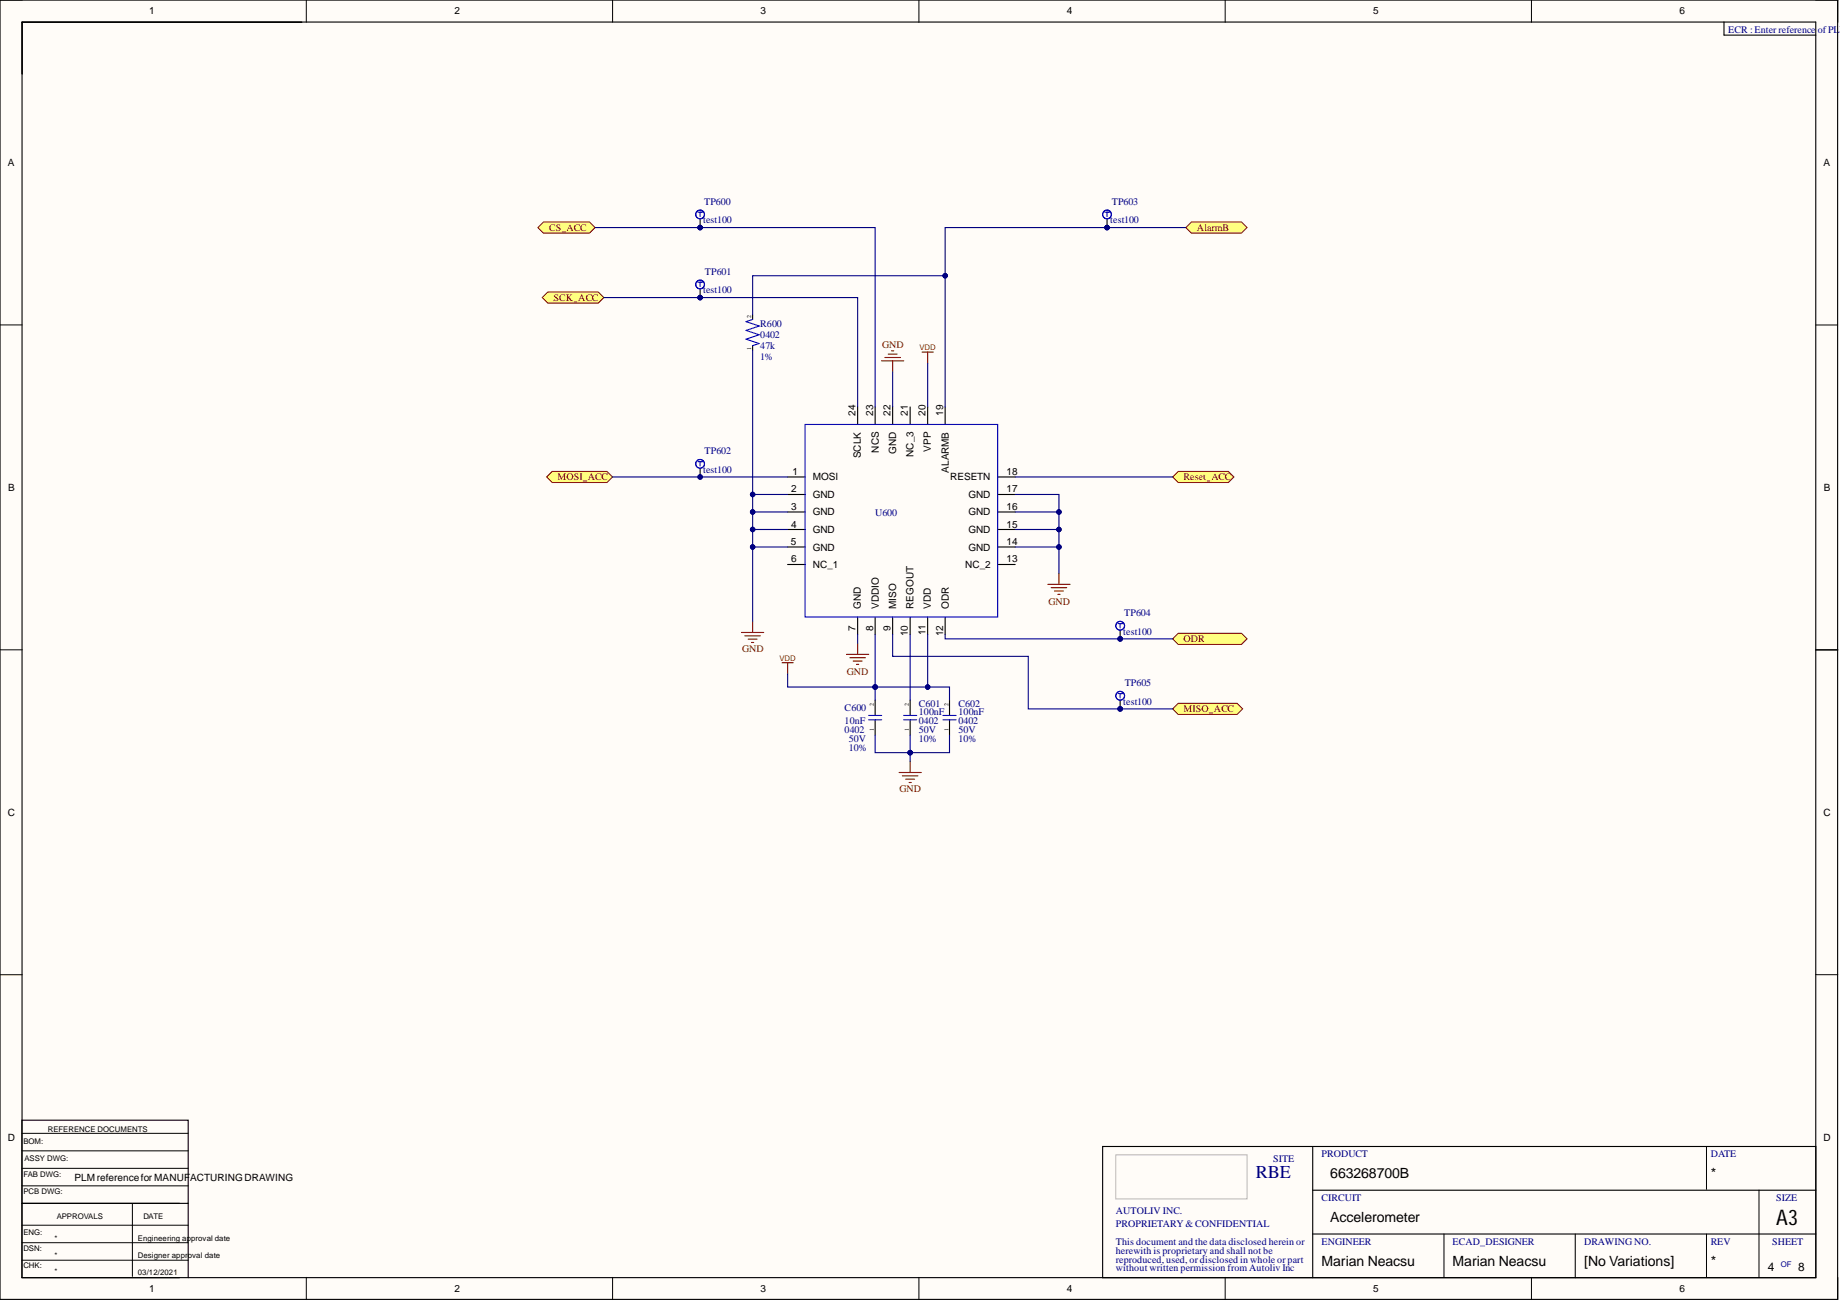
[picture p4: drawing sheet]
<svg xmlns="http://www.w3.org/2000/svg" width="420mm" height="297mm" viewBox="0 0 420 297" stroke-linecap="round" stroke-linejoin="round" font-family="sans-serif">
<defs><g id="words">
<text font-size="4.9" x="405.3" y="279.5">A3</text>
<text font-size="4.1" fill="#000080" x="286.5" y="268.7">RBE</text>
<g font-size="3.2">
<text x="303.5" y="268.9">663268700B</text>
<text x="390.3" y="268.9">*</text>
<text x="303.5" y="278.8">Accelerometer</text>
<text x="301.5" y="288.8">Marian Neacsu</text>
<text x="331.4" y="288.8">Marian Neacsu</text>
<text x="361.4" y="288.8">[No Variations]</text>
<text x="390.3" y="288.8">*</text>
</g>
<g font-size="2.7">
<text x="403.3" y="289.9">4</text>
<text x="410.3" y="289.9">8</text>
</g>
<g font-size="2.3">
<text x="34.1" y="3.3">1</text>
<text x="103.7" y="3.3">2</text>
<text x="173.5" y="3.3">3</text>
<text x="243.4" y="3.3">4</text>
<text x="313.3" y="3.3">5</text>
<text x="383.2" y="3.3">6</text>
<text x="1.8" y="37.9">A</text>
<text x="416" y="37.9">A</text>
<text x="195.2" y="94.8" transform="rotate(-90 195.2 94.8)">24</text>
<text x="199.2" y="94.8" transform="rotate(-90 199.2 94.8)">23</text>
<text x="203.2" y="94.8" transform="rotate(-90 203.2 94.8)">22</text>
<text x="207.2" y="94.8" transform="rotate(-90 207.2 94.8)">21</text>
<text x="211.1" y="94.8" transform="rotate(-90 211.1 94.8)">20</text>
<text x="215.2" y="94.8" transform="rotate(-90 215.2 94.8)">19</text>
<text x="196.4" y="104.5" transform="rotate(-90 196.4 104.5)">SCLK</text>
<text x="200.5" y="103.3" transform="rotate(-90 200.5 103.3)">NCS</text>
<text x="204.5" y="103.5" transform="rotate(-90 204.5 103.5)">GND</text>
<text x="208.4" y="104.3" transform="rotate(-90 208.4 104.3)">NC_3</text>
<text x="212.4" y="103" transform="rotate(-90 212.4 103)">VPP</text>
<text x="216.5" y="107.8" transform="rotate(-90 216.5 107.8)">ALARMB</text>
<text x="1.9" y="112">B</text>
<text x="180.5" y="112.3">2</text>
<text x="180.8" y="108.4">1</text>
<text x="185.4" y="109.6">MOSI</text>
<text x="185.4" y="113.6">GND</text>
<text x="216.8" y="109.6">RESETN</text>
<text x="220.9" y="113.6">GND</text>
<text x="229.6" y="112.3">17</text>
<text x="229.6" y="108.4">18</text>
<text x="416.1" y="112">B</text>
<text x="180.5" y="116.3">3</text>
<text x="185.4" y="117.6">GND</text>
<text x="220.9" y="117.6">GND</text>
<text x="229.6" y="116.3">16</text>
<text x="180.5" y="124.3">5</text>
<text x="180.5" y="120.4">4</text>
<text x="185.4" y="121.6">GND</text>
<text x="185.4" y="125.6">GND</text>
<text x="220.9" y="125.6">GND</text>
<text x="220.9" y="121.6">GND</text>
<text x="229.6" y="124.3">14</text>
<text x="229.6" y="120.4">15</text>
<text x="180.5" y="128.3">6</text>
<text x="185.4" y="129.6">NC_1</text>
<text x="220.2" y="129.6">NC_2</text>
<text x="229.6" y="128.3">13</text>
<text x="195.2" y="143.9" transform="rotate(-90 195.2 143.9)">7</text>
<text x="196.4" y="138.9" transform="rotate(-90 196.4 138.9)">GND</text>
<text x="199.2" y="143.9" transform="rotate(-90 199.2 143.9)">8</text>
<text x="200.5" y="138.9" transform="rotate(-90 200.5 138.9)">VDDIO</text>
<text x="203.2" y="143.9" transform="rotate(-90 203.2 143.9)">9</text>
<text x="204.5" y="138.9" transform="rotate(-90 204.5 138.9)">MISO</text>
<text x="208.4" y="138.9" transform="rotate(-90 208.4 138.9)">REGOUT</text>
<text x="212.4" y="138.9" transform="rotate(-90 212.4 138.9)">VDD</text>
<text x="216.5" y="138.9" transform="rotate(-90 216.5 138.9)">ODR</text>
<text x="207.2" y="145.2" transform="rotate(-90 207.2 145.2)">10</text>
<text x="211.1" y="144.9" transform="rotate(-90 211.1 144.9)">11</text>
<text x="215.2" y="145.2" transform="rotate(-90 215.2 145.2)">12</text>
<text x="1.8" y="186.1">C</text>
<text x="416" y="186.1">C</text>
<text x="1.8" y="260.2">D</text>
<text x="416" y="260.2">D</text>
<text x="17" y="269.5">PLMreferencefor MANUF</text>
<text x="43.4" y="269.5">ACTURINGDRAWING</text>
<text x="34.1" y="294.7">1</text>
<text x="103.7" y="294.7">2</text>
<text x="173.5" y="294.7">3</text>
<text x="243.4" y="294.7">4</text>
<text x="313.3" y="294.7">5</text>
<text x="383.2" y="294.7">6</text>
</g>
<g font-size="2.3" fill="#000080">
<text x="394.3" y="7.5">ECR :Enter reference</text>
<text x="414.7" y="7.5">ofPL</text>
<text x="419.7" y="7.5">M</text>
<text x="160.7" y="46.7">TP600</text>
<text x="253.6" y="46.7">TP603</text>
<text x="160.4" y="51">test100</text>
<text x="253.3" y="51">test100</text>
<text x="160.8" y="62.7">TP601</text>
<text x="160.4" y="66.9">test100</text>
<text x="173.4" y="77.2">0402</text>
<text x="173.4" y="74.6">R600</text>
<text x="173.4" y="79.7">47k</text>
<text x="173.4" y="82.2">1%</text>
<text x="160.4" y="107.8">test100</text>
<text x="160.8" y="103.6">TP602</text>
<text x="199.6" y="117.8">U600</text>
<text x="256.5" y="140.6">TP604</text>
<text x="256.3" y="144.8">test100</text>
<text x="209.6" y="161.3">C601</text>
<text x="218.7" y="161.3">C602</text>
<text x="256.3" y="160.8">test100</text>
<text x="256.6" y="156.5">TP605</text>
<text x="192.7" y="165.2">10nF</text>
<text x="192.7" y="167.3">0402</text>
<text x="192.7" y="162.3">C600</text>
<text x="209.6" y="163.2">100nF</text>
<text x="209.6" y="165.2">0402</text>
<text x="209.6" y="167.3">50V</text>
<text x="218.7" y="163.2">100nF</text>
<text x="218.7" y="165.2">0402</text>
<text x="218.7" y="167.3">50V</text>
<text x="193.6" y="169.2">50V</text>
<text x="193.6" y="171.2">10%</text>
<text x="209.6" y="169.2">10%</text>
<text x="218.7" y="169.2">10%</text>
<text x="290.5" y="265">SITE</text>
<text x="301.5" y="264">PRODUCT</text>
<text x="390.3" y="264">DATE</text>
<text x="301.5" y="274">CIRCUIT</text>
<text x="405.3" y="274">SIZE</text>
<text x="254.6" y="277">AUTOLIV INC.</text>
<text x="254.6" y="280">PROPRIETARY&amp; CONFIDENTIAL</text>
<text x="254.6" y="284">This document and the data disclosed herein or</text>
<text x="254.6" y="286">herewith is proprietary and shall not be</text>
<text x="301.5" y="284">ENGINEER</text>
<text x="331.4" y="284">ECAD_DESIGNER</text>
<text x="361.4" y="284">DRAWINGNO.</text>
<text x="390.3" y="284">REV</text>
<text x="404.3" y="284">SHEET</text>
<text x="254.6" y="288">reproduced, used, or disclosed in whole or part</text>
<text x="254.6" y="290">without written permission from Autoliv Inc</text>
</g>
<g font-size="2.3" fill="#800000">
<text x="125.3" y="52.7">CS_ACC</text>
<text x="273.1" y="52.7">AlarmB</text>
<text x="126.3" y="68.6">SCK_ACC</text>
<text x="201.2" y="79.3">GND</text>
<text x="127.2" y="109.6">MOSI_ACC</text>
<text x="270" y="109.6">Reset_ACC</text>
<text x="239.2" y="137.9">GND</text>
<text x="169.3" y="148.8">GND</text>
<text x="270" y="146.6">ODR</text>
<text x="193.2" y="153.9">GND</text>
<text x="270" y="162.5">MISO_ACC</text>
<text x="205.2" y="180.8">GND</text>
</g>
<g font-size="1.8" fill="#800000">
<text x="209.8" y="80">VDD</text>
<text x="177.8" y="150.9">VDD</text>
</g>
<g font-size="1.8">
<text x="5.3" y="261">BOM:</text>
<text x="10.9" y="258.2">REFERENCE DOCUMENTS</text>
<text x="5.3" y="268.6">FAB DWG:</text>
<text x="5.6" y="264.8">ASSY DWG:</text>
<text x="5.3" y="272.4">PCB DWG:</text>
<text x="5.3" y="281.7">ENG:</text>
<text x="12.9" y="278.1">APPROVALS</text>
<text x="32.7" y="278.1">DATE</text>
<text x="5.3" y="285.5">DSN:</text>
<text x="12.4" y="283.2">*</text>
<text x="12.4" y="287">*</text>
<text x="31.4" y="283.2">Engineering approval date</text>
<text x="31.4" y="287">Designer approval date</text>
<text x="5.3" y="289.3">CHK:</text>
<text x="12.4" y="290.6">*</text>
<text x="31.4" y="290.8">03/12/2021</text>
</g>
<text font-size="1.8" fill="#000080" x="406.3" y="289.1">OF</text>
<g font-size="1.4">
<text x="171.4" y="72.6" transform="rotate(-90 171.4 72.6)">2</text>
<text x="171.4" y="79.9" transform="rotate(-90 171.4 79.9)">1</text>
<text x="199.4" y="161.2" transform="rotate(-90 199.4 161.2)">2</text>
<text x="207.3" y="161.2" transform="rotate(-90 207.3 161.2)">2</text>
<text x="216.4" y="161.2" transform="rotate(-90 216.4 161.2)">2</text>
<text x="199.4" y="166.8" transform="rotate(-90 199.4 166.8)">1</text>
<text x="207.3" y="166.8" transform="rotate(-90 207.3 166.8)">1</text>
<text x="216.4" y="166.8" transform="rotate(-90 216.4 166.8)">1</text>
</g>
</g></defs>
<g fill="#fffcf8">
<path d="M0 0h419.3v296.5h-419.3z" fill-rule="evenodd"/>
<path d="M5.1 5.1h409.1v286.3h-409.1z" fill-rule="evenodd"/>
</g>
<g fill="none" stroke="#000" stroke-width=".23">
<path d="M0 0h5.1M69.9 0v5.1M139.8 0v5.1M209.7 0v5.1M279.5 0v5.1M349.4 0v5.1M414.2 0h5.1v5.1M0 74.1h5.1M414.2 74.1h5.1M0 148.3h5.1M414.2 148.3h5.1M0 222.4h5.1"/>
<path d="M414.2 222.4h5.1M5 258.6h37.9M5 279.5h37.9M5 262.6h37.9M5 270.5h37.9M5 266.5h37.9M30.2 274.7v16.5M389.3 261.6v9.7M401.3 271.5v20M5 283.5h37.9M5 287.5h37.9M69.9 291.4v5.1"/>
<path d="M139.8 291.4v5.1M209.7 291.4v5.1M279.5 291.4v5.1M329.4 281.5v10M349.4 291.4v5.1M359.4 281.5v10M389.3 281.5v9.8M419.3 291.4v5.1"/>
</g>
<g fill="none" stroke="#000" stroke-width=".25">
<path d="M0 0h419.3v296.4h-419.3zM5 5.1h63.9M393.3 5v3h21M195.7 92.8v4M199.7 92.8v4M203.7 92.8v4M207.7 92.8v4M211.6 92.8v4M215.6 92.8v4M179.7 108.8h4M179.7 112.8h4M179.7 116.8h4"/>
<path d="M227.6 108.8h4M227.6 112.8h4M227.6 116.8h4M179.7 120.8h4M179.7 124.8h4M179.7 128.8h4M227.6 120.8h4M227.6 124.8h4M227.6 128.8h4M195.7 140.8v4M199.7 140.8v4M203.7 140.8v4"/>
<path d="M207.7 140.8v4M211.6 140.8v4M215.6 140.8v4M414.3 148.3h5M5 255.6h37.9v18.9h-37.9zM5 274.5h35.9M42.9 274.5v17M251.6 261.6h162.7v29.9h-162.7zM299.5 271.5h114.8M299.5 261.6v29.9M5 291.5h409.3v-286.5h-409.3v286.5h35.9M299.5 281.5h114.8"/>
</g>
<path d="M254.6 263.5h29.9v10h-29.9z" fill="none" stroke="#b7b7b7" stroke-width=".23"/>
<path d="M183.7 96.8h43.9v44h-43.9z" fill="none" stroke="#00f" stroke-width=".25"/>
<g fill="none" stroke="#800000" stroke-width=".25">
<path d="M239.1 133.3h5M239.8 134.1h3.6M240.6 134.8h2M241.3 135.6h.6M241.6 130.8v2.5M169.2 144.3h5M169.9 145.1h3.6M170.7 145.8h2M171.5 146.6h.5M171.7 141.8v2.5M205.1 176.2h5.1M205.9 177h3.5"/>
<path d="M206.6 177.8h2.1M207.4 178.5h.5M207.7 173.7v2.5"/>
</g>
<path d="M267.5 145.8l1.3-1.3h14.5l1.2 1.3-1.2 1.2h-14.5z" fill-rule="evenodd" fill="#ffff80"/>
<path d="M267.5 145.8l1.3-1.3h14.5l1.2 1.3-1.2 1.2h-14.5z" fill="none" stroke="#800000" stroke-width=".23"/>
<path d="M270.5 51.9l1.3-1.3h11.5l1.2 1.3-1.2 1.3h-11.5z" fill-rule="evenodd" fill="#ffff80"/>
<path d="M270.5 51.9l1.3-1.3h11.5l1.2 1.3-1.2 1.3h-11.5z" fill="none" stroke="#800000" stroke-width=".23"/>
<path d="M210.4 80.3h2.5M211.6 80.3v2.6" fill="none" stroke="#800000" stroke-width=".25"/>
<circle cx="255.6" cy="145.8" r=".51" fill="#000080"/>
<circle cx="255.6" cy="145.8" r=".51" fill="none" stroke="#000080" stroke-width=".23"/>
<path d="M255.6 143.8v2" fill="none" stroke="#000" stroke-width=".25"/>
<circle cx="255.6" cy="145.8" r=".51" fill="#000080"/>
<circle cx="255.6" cy="145.8" r=".51" fill="none" stroke="#000080" stroke-width=".23"/>
<g fill="none" stroke="#00f" stroke-width=".25">
<path d="M255.1 142.3h1M255.6 142.3v1"/>
<circle cx="255.6" cy="142.8" r="1"/>
</g>
<circle cx="255.6" cy="161.7" r=".51" fill="#000080"/>
<circle cx="255.6" cy="161.7" r=".51" fill="none" stroke="#000080" stroke-width=".23"/>
<path d="M255.6 159.7v2" fill="none" stroke="#000" stroke-width=".25"/>
<circle cx="255.6" cy="161.7" r=".51" fill="#000080"/>
<circle cx="255.6" cy="161.7" r=".51" fill="none" stroke="#000080" stroke-width=".23"/>
<g fill="none" stroke="#00f" stroke-width=".25">
<path d="M255.1 158.2h1M255.6 158.2v1"/>
<circle cx="255.6" cy="158.7" r="1"/>
</g>
<circle cx="252.6" cy="51.9" r=".51" fill="#000080"/>
<circle cx="252.6" cy="51.9" r=".51" fill="none" stroke="#000080" stroke-width=".23"/>
<path d="M252.6 49.9v2" fill="none" stroke="#000" stroke-width=".25"/>
<circle cx="252.6" cy="51.9" r=".51" fill="#000080"/>
<circle cx="252.6" cy="51.9" r=".51" fill="none" stroke="#000080" stroke-width=".23"/>
<g fill="none" stroke="#00f" stroke-width=".25">
<path d="M252.1 48.4h1M252.6 48.4v1"/>
<circle cx="252.6" cy="48.9" r="1"/>
</g>
<circle cx="159.7" cy="51.9" r=".51" fill="#000080"/>
<circle cx="159.7" cy="51.9" r=".51" fill="none" stroke="#000080" stroke-width=".23"/>
<path d="M159.7 49.9v2" fill="none" stroke="#000" stroke-width=".25"/>
<circle cx="159.7" cy="51.9" r=".51" fill="#000080"/>
<circle cx="159.7" cy="51.9" r=".51" fill="none" stroke="#000080" stroke-width=".23"/>
<g fill="none" stroke="#00f" stroke-width=".25">
<path d="M159.2 48.4h1M159.7 48.4v1"/>
<circle cx="159.7" cy="48.9" r="1"/>
</g>
<circle cx="159.7" cy="67.9" r=".51" fill="#000080"/>
<circle cx="159.7" cy="67.9" r=".51" fill="none" stroke="#000080" stroke-width=".23"/>
<path d="M159.7 65.9v2" fill="none" stroke="#000" stroke-width=".25"/>
<circle cx="159.7" cy="67.9" r=".51" fill="#000080"/>
<circle cx="159.7" cy="67.9" r=".51" fill="none" stroke="#000080" stroke-width=".23"/>
<g fill="none" stroke="#00f" stroke-width=".25">
<path d="M159.2 64.4h1M159.7 64.4v1M159.2 105.3h1M159.7 105.3v1"/>
<circle cx="159.7" cy="64.9" r="1"/>
<circle cx="159.7" cy="105.8" r="1"/>
</g>
<path d="M159.7 106.8v2" fill="none" stroke="#000" stroke-width=".25"/>
<path d="M122.7 51.9l1.3-1.3h10.5l1.3 1.3-1.3 1.3h-10.5z" fill-rule="evenodd" fill="#ffff80"/>
<path d="M122.7 51.9l1.3-1.3h10.5l1.3 1.3-1.3 1.3h-10.5z" fill="none" stroke="#800000" stroke-width=".23"/>
<path d="M123.7 67.9l1.3-1.3h11.5l1.3 1.3-1.3 1.3h-11.5z" fill-rule="evenodd" fill="#ffff80"/>
<path d="M123.7 67.9l1.3-1.3h11.5l1.3 1.3-1.3 1.3h-11.5z" fill="none" stroke="#800000" stroke-width=".23"/>
<path d="M124.7 108.8l1.3-1.3h12.5l1.3 1.3-1.3 1.3h-12.5z" fill-rule="evenodd" fill="#ffff80"/>
<path d="M124.7 108.8l1.3-1.3h12.5l1.3 1.3-1.3 1.3h-12.5z" fill="none" stroke="#800000" stroke-width=".23"/>
<path d="M267.5 161.7l1.3-1.2h13.5l1.2 1.2-1.2 1.3h-13.5z" fill-rule="evenodd" fill="#ffff80"/>
<path d="M267.5 161.7l1.3-1.2h13.5l1.2 1.2-1.2 1.3h-13.5z" fill="none" stroke="#800000" stroke-width=".23"/>
<path d="M171.7 71.9v1M171.7 78.9v1M199.7 159.7v3.5M207.7 159.7v3.5M216.6 159.7v3.5M199.7 164.2v3.5M207.7 164.2v3.5M216.6 164.2v3.5" fill="none" stroke="#000" stroke-width=".25"/>
<path d="M170.2 73.4l3 1-3 1 3 1-3 1 3 1-1.5 .5M171.7 72.9l-1.5 .5M198.2 163.2h3M198.2 164.2h3M206.2 163.2h3M206.2 164.2h3M215.1 163.2h3M215.1 164.2h3" fill="none" stroke="#00f" stroke-width=".25"/>
<path d="M267.5 108.8l1.3-1.3h11.5l1.2 1.3-1.2 1.3h-11.5z" fill-rule="evenodd" fill="#ffff80"/>
<path d="M267.5 108.8l1.3-1.3h11.5l1.2 1.3-1.2 1.3h-11.5z" fill="none" stroke="#800000" stroke-width=".23"/>
<path d="M178.4 151.2h2.6M179.7 151.2v2.5M193.1 149.3h5.1M193.9 150.1h3.6M194.7 150.8h2M195.4 151.6h.5M195.7 146.8v2.5" fill="none" stroke="#800000" stroke-width=".25"/>
<path d="M179.7 112.8h-8v4" fill="none" stroke="#000080" stroke-width=".25"/>
<circle cx="171.7" cy="112.8" r=".51" fill="#000080"/>
<circle cx="171.7" cy="112.8" r=".51" fill="none" stroke="#000080" stroke-width=".23"/>
<circle cx="171.7" cy="116.8" r=".51" fill="#000080"/>
<circle cx="171.7" cy="116.8" r=".51" fill="none" stroke="#000080" stroke-width=".23"/>
<path d="M171.7 124.8h8" fill="none" stroke="#000080" stroke-width=".25"/>
<circle cx="171.7" cy="124.8" r=".51" fill="#000080"/>
<circle cx="171.7" cy="124.8" r=".51" fill="none" stroke="#000080" stroke-width=".23"/>
<path d="M231.6 112.8h10v4" fill="none" stroke="#000080" stroke-width=".25"/>
<circle cx="241.6" cy="116.8" r=".51" fill="#000080"/>
<circle cx="241.6" cy="116.8" r=".51" fill="none" stroke="#000080" stroke-width=".23"/>
<path d="M179.7 116.8h-8v4" fill="none" stroke="#000080" stroke-width=".25"/>
<circle cx="171.7" cy="116.8" r=".51" fill="#000080"/>
<circle cx="171.7" cy="116.8" r=".51" fill="none" stroke="#000080" stroke-width=".23"/>
<circle cx="171.7" cy="120.8" r=".51" fill="#000080"/>
<circle cx="171.7" cy="120.8" r=".51" fill="none" stroke="#000080" stroke-width=".23"/>
<path d="M231.6 124.8h10v6" fill="none" stroke="#000080" stroke-width=".25"/>
<circle cx="241.6" cy="124.8" r=".51" fill="#000080"/>
<circle cx="241.6" cy="124.8" r=".51" fill="none" stroke="#000080" stroke-width=".23"/>
<path d="M231.6 120.8h10v4" fill="none" stroke="#000080" stroke-width=".25"/>
<circle cx="241.6" cy="120.8" r=".51" fill="#000080"/>
<circle cx="241.6" cy="120.8" r=".51" fill="none" stroke="#000080" stroke-width=".23"/>
<circle cx="241.6" cy="124.8" r=".51" fill="#000080"/>
<circle cx="241.6" cy="124.8" r=".51" fill="none" stroke="#000080" stroke-width=".23"/>
<path d="M231.6 116.8h10v4" fill="none" stroke="#000080" stroke-width=".25"/>
<circle cx="241.6" cy="116.8" r=".51" fill="#000080"/>
<circle cx="241.6" cy="116.8" r=".51" fill="none" stroke="#000080" stroke-width=".23"/>
<circle cx="241.6" cy="120.8" r=".51" fill="#000080"/>
<circle cx="241.6" cy="120.8" r=".51" fill="none" stroke="#000080" stroke-width=".23"/>
<path d="M207.7 144.8v14.9M216.6 167.7v4h-8.9" fill="none" stroke="#000080" stroke-width=".25"/>
<circle cx="207.7" cy="171.7" r=".51" fill="#000080"/>
<circle cx="207.7" cy="171.7" r=".51" fill="none" stroke="#000080" stroke-width=".23"/>
<path d="M199.7 167.7v4h8" fill="none" stroke="#000080" stroke-width=".25"/>
<circle cx="207.7" cy="171.7" r=".51" fill="#000080"/>
<circle cx="207.7" cy="171.7" r=".51" fill="none" stroke="#000080" stroke-width=".23"/>
<path d="M211.6 144.8v11.9" fill="none" stroke="#000080" stroke-width=".25"/>
<circle cx="211.6" cy="156.7" r=".51" fill="#000080"/>
<circle cx="211.6" cy="156.7" r=".51" fill="none" stroke="#000080" stroke-width=".23"/>
<path d="M171.7 71.9v-9h43.9v29.9" fill="none" stroke="#000080" stroke-width=".25"/>
<circle cx="215.6" cy="62.9" r=".51" fill="#000080"/>
<circle cx="215.6" cy="62.9" r=".51" fill="none" stroke="#000080" stroke-width=".23"/>
<path d="M171.7 79.9v32.9" fill="none" stroke="#000080" stroke-width=".25"/>
<circle cx="171.7" cy="112.8" r=".51" fill="#000080"/>
<circle cx="171.7" cy="112.8" r=".51" fill="none" stroke="#000080" stroke-width=".23"/>
<path d="M270.5 51.9h-54.9v11" fill="none" stroke="#000080" stroke-width=".25"/>
<circle cx="252.6" cy="51.9" r=".51" fill="#000080"/>
<circle cx="252.6" cy="51.9" r=".51" fill="none" stroke="#000080" stroke-width=".23"/>
<circle cx="215.6" cy="62.9" r=".51" fill="#000080"/>
<circle cx="215.6" cy="62.9" r=".51" fill="none" stroke="#000080" stroke-width=".23"/>
<path d="M137.8 67.9h57.9v24.9" fill="none" stroke="#000080" stroke-width=".25"/>
<circle cx="159.7" cy="67.9" r=".51" fill="#000080"/>
<circle cx="159.7" cy="67.9" r=".51" fill="none" stroke="#000080" stroke-width=".23"/>
<path d="M215.6 144.8v1h51.9" fill="none" stroke="#000080" stroke-width=".25"/>
<circle cx="255.6" cy="145.8" r=".51" fill="#000080"/>
<circle cx="255.6" cy="145.8" r=".51" fill="none" stroke="#000080" stroke-width=".23"/>
<path d="M207.7 167.7v6" fill="none" stroke="#000080" stroke-width=".25"/>
<circle cx="207.7" cy="171.7" r=".51" fill="#000080"/>
<circle cx="207.7" cy="171.7" r=".51" fill="none" stroke="#000080" stroke-width=".23"/>
<path d="M135.8 51.9h63.9v40.9" fill="none" stroke="#000080" stroke-width=".25"/>
<circle cx="159.7" cy="51.9" r=".51" fill="#000080"/>
<circle cx="159.7" cy="51.9" r=".51" fill="none" stroke="#000080" stroke-width=".23"/>
<path d="M203.7 144.8v4.9h30.9v12h32.9" fill="none" stroke="#000080" stroke-width=".25"/>
<circle cx="255.6" cy="161.7" r=".51" fill="#000080"/>
<circle cx="255.6" cy="161.7" r=".51" fill="none" stroke="#000080" stroke-width=".23"/>
<path d="M231.6 108.8h35.9" fill="none" stroke="#000080" stroke-width=".25"/>
<circle cx="159.7" cy="108.8" r=".51" fill="#000080"/>
<circle cx="159.7" cy="108.8" r=".51" fill="none" stroke="#000080" stroke-width=".23"/>
<path d="M139.8 108.8h39.9" fill="none" stroke="#000080" stroke-width=".25"/>
<circle cx="159.7" cy="108.8" r=".51" fill="#000080"/>
<circle cx="159.7" cy="108.8" r=".51" fill="none" stroke="#000080" stroke-width=".23"/>
<path d="M199.7 144.8v14.9" fill="none" stroke="#000080" stroke-width=".25"/>
<circle cx="199.7" cy="156.7" r=".51" fill="#000080"/>
<circle cx="199.7" cy="156.7" r=".51" fill="none" stroke="#000080" stroke-width=".23"/>
<path d="M199.7 156.7h16.9v3" fill="none" stroke="#000080" stroke-width=".25"/>
<circle cx="199.7" cy="156.7" r=".51" fill="#000080"/>
<circle cx="199.7" cy="156.7" r=".51" fill="none" stroke="#000080" stroke-width=".23"/>
<circle cx="211.6" cy="156.7" r=".51" fill="#000080"/>
<circle cx="211.6" cy="156.7" r=".51" fill="none" stroke="#000080" stroke-width=".23"/>
<path d="M211.6 82.9v9.9M179.7 153.7v3h20" fill="none" stroke="#000080" stroke-width=".25"/>
<circle cx="199.7" cy="156.7" r=".51" fill="#000080"/>
<circle cx="199.7" cy="156.7" r=".51" fill="none" stroke="#000080" stroke-width=".23"/>
<path d="M179.7 120.8h-8v21M195.7 144.8v2" fill="none" stroke="#000080" stroke-width=".25"/>
<circle cx="171.7" cy="120.8" r=".51" fill="#000080"/>
<circle cx="171.7" cy="120.8" r=".51" fill="none" stroke="#000080" stroke-width=".23"/>
<circle cx="171.7" cy="124.8" r=".51" fill="#000080"/>
<circle cx="171.7" cy="124.8" r=".51" fill="none" stroke="#000080" stroke-width=".23"/>
<path d="M201.1 82.3h5.1M201.9 81.6h3.5M202.6 80.8h2.1M203.4 80h.5M203.7 82.3v2.6" fill="none" stroke="#800000" stroke-width=".25"/>
<path d="M203.7 84.9v7.9" fill="none" stroke="#000080" stroke-width=".25"/>
<use href="#words"/>
</svg>
